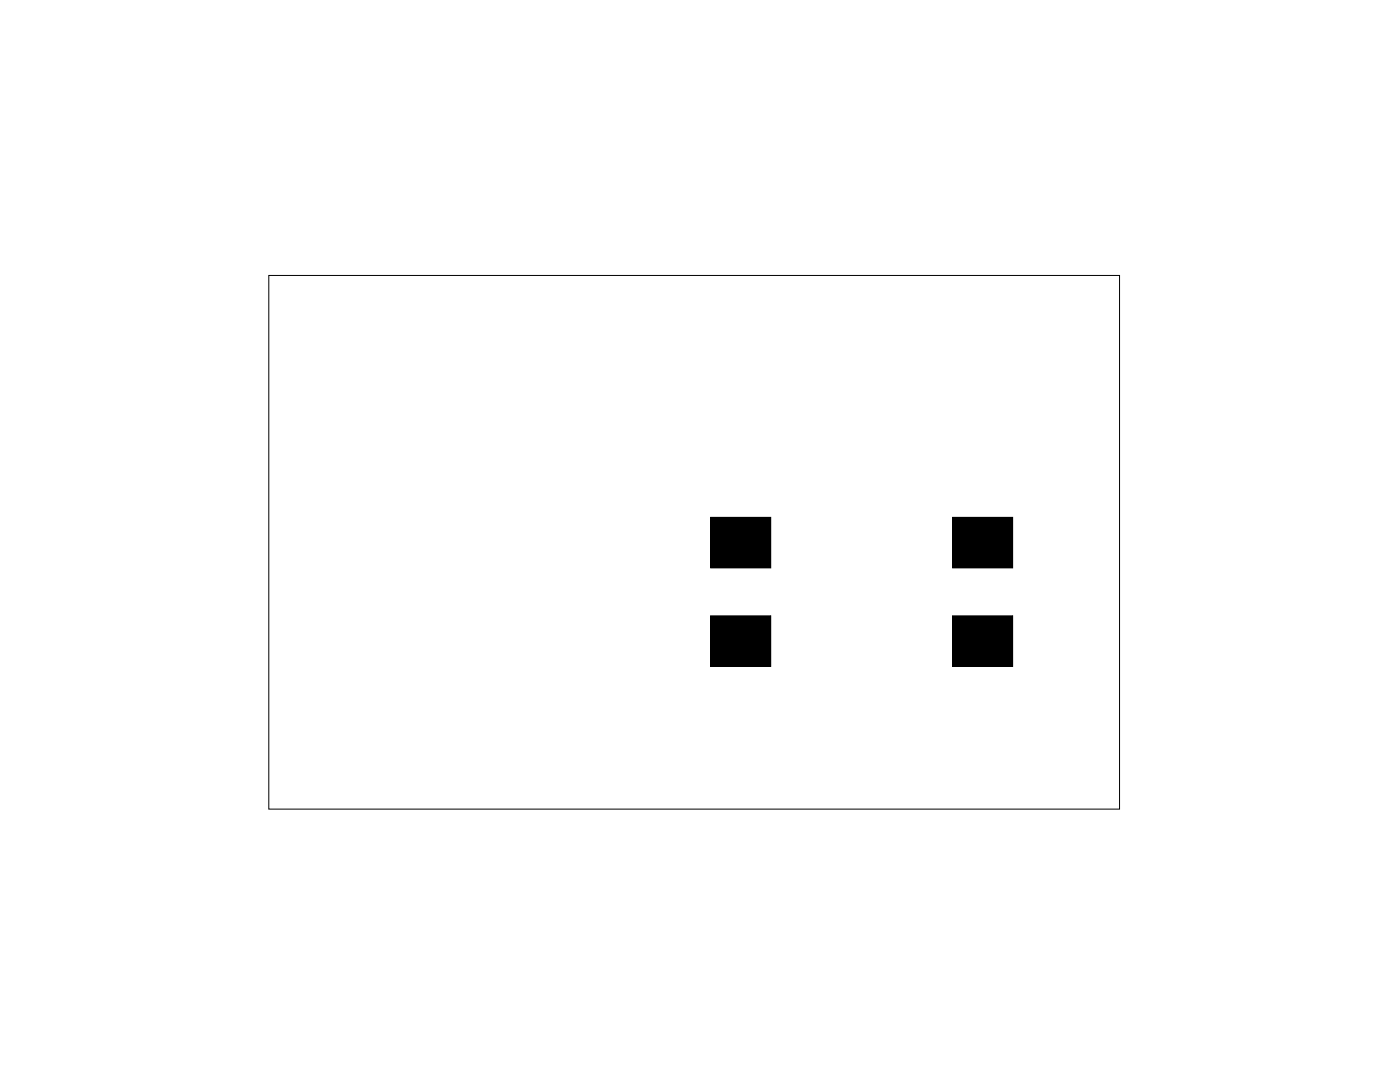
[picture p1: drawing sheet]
<svg xmlns="http://www.w3.org/2000/svg" width="44mm" height="34mm" viewBox="0 0 44 34" stroke-linecap="round" stroke-linejoin="round" font-family="sans-serif">
<path d="M8.5 8.7h26.8v16.8h-26.8z" fill="none" stroke="#000" stroke-width=".03"/>
<g fill="#000">
<path d="M22.4 16.3h1.9v1.6h-1.9zM30 16.3h1.9v1.6h-1.9zM22.4 19.4h1.9v1.6h-1.9zM30 19.4h1.9v1.6h-1.9z"/>
<path d="M22.4 16.3h1.9v1.6h-1.9zM22.4 16.3v1.6h1.9v-1.6z"/>
<path d="M30 16.3h1.9v1.6h-1.9zM30 16.3v1.6h1.9v-1.6z"/>
<path d="M22.4 19.4h1.9v1.6h-1.9zM22.4 19.4v1.6h1.9v-1.6z"/>
<path d="M30 19.4h1.9v1.6h-1.9zM30 19.4v1.6h1.9v-1.6z"/>
</g>
</svg>
